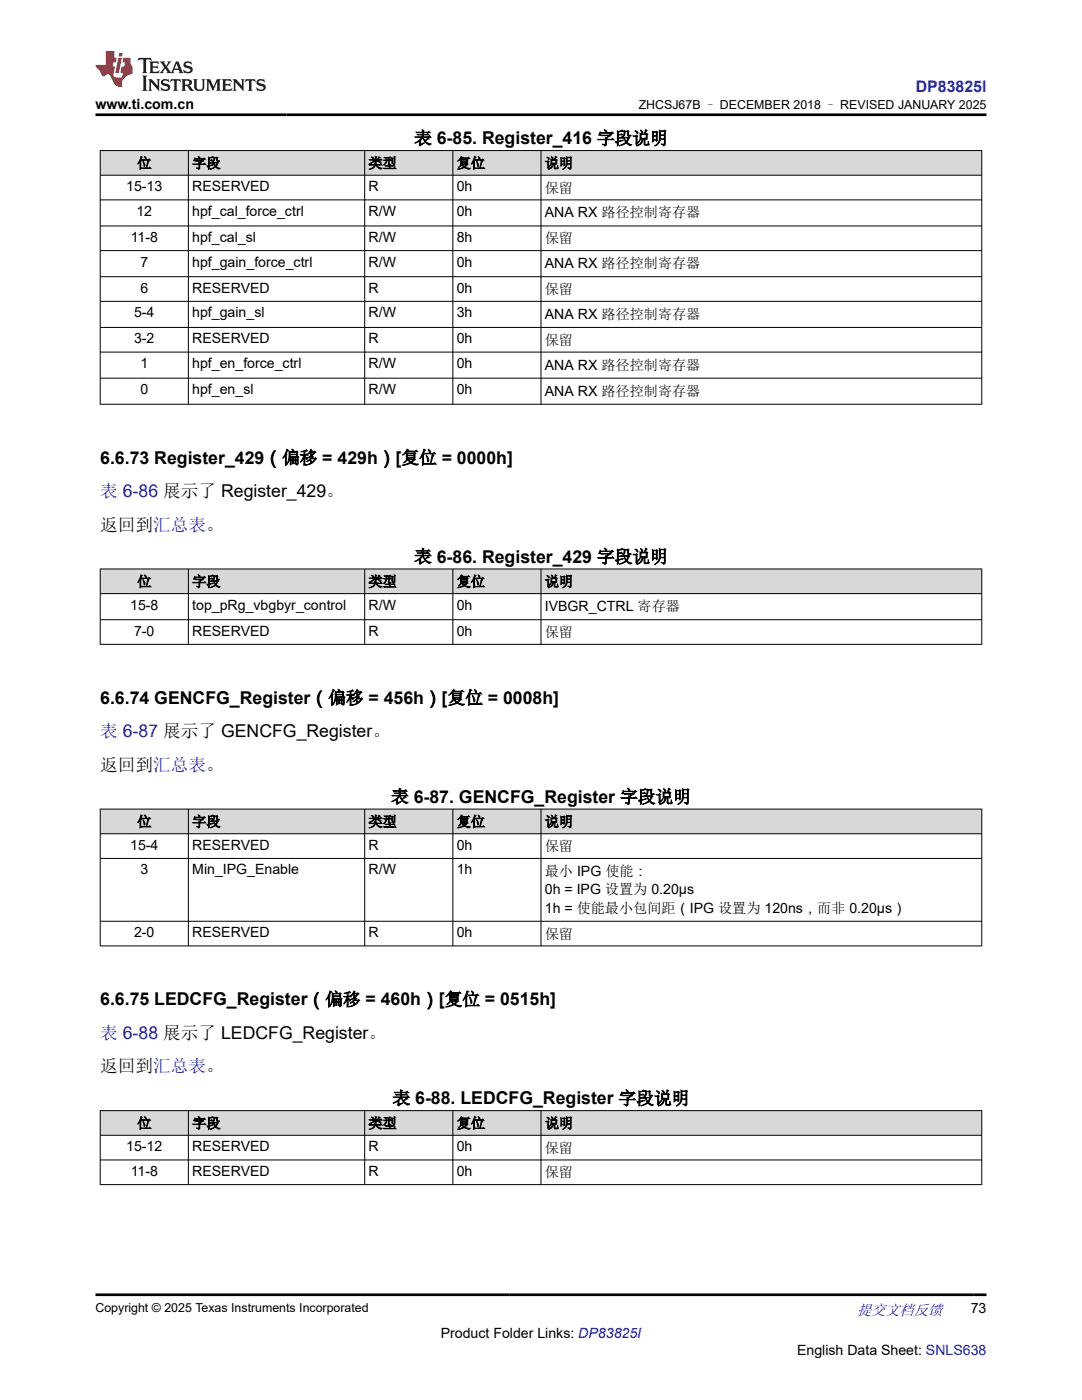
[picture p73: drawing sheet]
<svg xmlns="http://www.w3.org/2000/svg" width="216mm" height="279mm" viewBox="0 0 216 279" stroke-linecap="round" stroke-linejoin="round" font-family="sans-serif">
<defs><g id="words">
<g font-size="3.5">
<text x="82.7" y="28.8">表 6-85. Register_416 字段说明</text>
<text x="20" y="92.5">6.6.73 Register_429（偏移 = 429h）[复位 = 0000h]</text>
<text x="20" y="105.9">返回到汇总表。</text>
<text x="82.7" y="112.3">表 6-86. Register_429 字段说明</text>
<text x="20" y="140.4">6.6.74 GENCFG_Register（偏移 = 456h）[复位 = 0008h]</text>
<text x="20" y="153.9">返回到汇总表。</text>
<text x="78.1" y="160.2">表 6-87. GENCFG_Register 字段说明</text>
<text x="20" y="200.6">6.6.75 LEDCFG_Register（偏移 = 460h）[复位 = 0515h]</text>
<text x="20" y="214">返回到汇总表。</text>
<text x="78.3" y="220.4">表 6-88. LEDCFG_Register 字段说明</text>
</g>
<g font-size="3.5" fill="#00f">
<text x="20" y="99.2">表 6-86 展示了 Register_429。</text>
<text x="20" y="147.2">表 6-87 展示了 GENCFG_Register。</text>
<text x="20" y="207.3">表 6-88 展示了 LEDCFG_Register。</text>
</g>
<text font-size="3.2" fill="#00f" x="182.7" y="18.3">DP83825I</text>
<text font-size="3" fill="#00f" x="171" y="262.4">提交文档反馈</text>
<g font-size="2.8">
<text x="19.1" y="21.7">www.ti.com.cn</text>
<text x="27.4" y="33.5">位</text>
<text x="38.4" y="33.5">字段</text>
<text x="73.5" y="33.5">类型</text>
<text x="91.1" y="33.5">复位</text>
<text x="108.7" y="33.5">说明</text>
<text x="25.2" y="38.2">15-13</text>
<text x="38.4" y="38.2">RESERVED</text>
<text x="73.5" y="38.2">R</text>
<text x="91.1" y="38.2">0h</text>
<text x="108.7" y="38.4">保留</text>
<text x="27.2" y="43.1">12</text>
<text x="38.4" y="43.1">hpf_cal_force_ctrl</text>
<text x="73.5" y="43.1">R/W</text>
<text x="91.1" y="43.1">0h</text>
<text x="108.7" y="43.4">ANA RX 路径控制寄存器</text>
<text x="26.1" y="48.3">11-8</text>
<text x="28" y="53.2">7</text>
<text x="38.4" y="48.3">hpf_cal_sl</text>
<text x="38.4" y="53.2">hpf_gain_force_ctrl</text>
<text x="73.5" y="48.3">R/W</text>
<text x="73.5" y="53.2">R/W</text>
<text x="91.1" y="48.3">8h</text>
<text x="91.1" y="53.2">0h</text>
<text x="108.7" y="48.6">保留</text>
<text x="108.7" y="53.5">ANA RX 路径控制寄存器</text>
<text x="28" y="58.4">6</text>
<text x="38.4" y="58.4">RESERVED</text>
<text x="73.5" y="58.4">R</text>
<text x="91.1" y="58.4">0h</text>
<text x="108.7" y="58.7">保留</text>
<text x="26.8" y="63.3">5-4</text>
<text x="38.4" y="63.3">hpf_gain_sl</text>
<text x="73.5" y="63.3">R/W</text>
<text x="91.1" y="63.3">3h</text>
<text x="108.7" y="63.6">ANA RX 路径控制寄存器</text>
<text x="26.8" y="68.5">3-2</text>
<text x="38.4" y="68.5">RESERVED</text>
<text x="73.5" y="68.5">R</text>
<text x="91.1" y="68.5">0h</text>
<text x="108.7" y="68.8">保留</text>
<text x="28" y="73.5">1</text>
<text x="38.4" y="73.5">hpf_en_force_ctrl</text>
<text x="73.5" y="73.5">R/W</text>
<text x="91.1" y="73.5">0h</text>
<text x="108.7" y="73.7">ANA RX 路径控制寄存器</text>
<text x="28" y="78.7">0</text>
<text x="38.4" y="78.7">hpf_en_sl</text>
<text x="73.5" y="78.7">R/W</text>
<text x="91.1" y="78.7">0h</text>
<text x="108.7" y="78.9">ANA RX 路径控制寄存器</text>
<text x="27.4" y="117">位</text>
<text x="38.4" y="117">字段</text>
<text x="73.5" y="117">类型</text>
<text x="91.1" y="117">复位</text>
<text x="108.7" y="117">说明</text>
<text x="26" y="121.7">15-8</text>
<text x="38.4" y="121.7">top_pRg_vbgbyr_control</text>
<text x="73.5" y="121.7">R/W</text>
<text x="91.1" y="121.7">0h</text>
<text x="108.7" y="121.9">IVBGR_CTRL 寄存器</text>
<text x="26.8" y="126.9">7-0</text>
<text x="38.4" y="126.9">RESERVED</text>
<text x="73.5" y="126.9">R</text>
<text x="91.1" y="126.9">0h</text>
<text x="108.7" y="127.2">保留</text>
<text x="27.4" y="164.9">位</text>
<text x="38.4" y="164.9">字段</text>
<text x="73.5" y="164.9">类型</text>
<text x="91.1" y="164.9">复位</text>
<text x="108.7" y="164.9">说明</text>
<text x="26" y="169.6">15-4</text>
<text x="38.4" y="169.6">RESERVED</text>
<text x="73.5" y="169.6">R</text>
<text x="91.1" y="169.6">0h</text>
<text x="108.7" y="169.9">保留</text>
<text x="28" y="174.5">3</text>
<text x="38.4" y="174.5">Min_IPG_Enable</text>
<text x="73.5" y="174.5">R/W</text>
<text x="91.1" y="174.5">1h</text>
<text x="108.7" y="174.8">最小 IPG 使能：</text>
<text x="108.7" y="178.5">0h = IPG 设置为 0.20µs</text>
<text x="108.7" y="182.1">1h = 使能最小包间距（IPG 设置为 120ns，而非 0.20µs）</text>
<text x="26.8" y="187.1">2-0</text>
<text x="38.4" y="187.1">RESERVED</text>
<text x="73.5" y="187.1">R</text>
<text x="91.1" y="187.1">0h</text>
<text x="108.7" y="187.3">保留</text>
<text x="27.4" y="225.1">位</text>
<text x="38.4" y="225.1">字段</text>
<text x="73.5" y="225.1">类型</text>
<text x="91.1" y="225.1">复位</text>
<text x="108.7" y="225.1">说明</text>
<text x="25.2" y="229.8">15-12</text>
<text x="38.4" y="229.8">RESERVED</text>
<text x="73.5" y="229.8">R</text>
<text x="91.1" y="229.8">0h</text>
<text x="108.7" y="230">保留</text>
<text x="26.1" y="234.7">11-8</text>
<text x="38.4" y="234.7">RESERVED</text>
<text x="73.5" y="234.7">R</text>
<text x="91.1" y="234.7">0h</text>
<text x="108.7" y="235">保留</text>
<text x="193.7" y="262.1">73</text>
<text x="87.9" y="266.9">Product Folder Links: DP83825I</text>
<text x="159" y="270.3">English Data Sheet: SNLS638</text>
</g>
<g font-size="2.5">
<text x="127.5" y="21.8">ZHCSJ67B – DECEMBER 2018 – REVISED JANUARY 2025</text>
<text x="19.1" y="261.8">Copyright © 2025 Texas Instruments Incorporated</text>
</g>
</g></defs>
<g fill="#d8d8d8">
<path d="M20 30h175.9v5h-175.9z" fill-rule="evenodd"/>
<path d="M20.1 30.1h17.4v4.8h-17.4z" fill-rule="evenodd"/>
<path d="M37.7 30.1h35v4.8h-35z" fill-rule="evenodd"/>
<path d="M72.8 30.1h17.5v4.8h-17.5z" fill-rule="evenodd"/>
<path d="M90.4 30.1h17.5v4.8h-17.5z" fill-rule="evenodd"/>
<path d="M108 30.1h87.8v4.8h-87.8z" fill-rule="evenodd"/>
</g>
<g fill="none" stroke="#000" stroke-width=".2">
<path d="M19.9 30h176.1M19.9 35h176.1M19.9 39.9h176.1M20 30v50.7M37.6 30v50.7M72.8 30v50.7M90.4 30v50.7M108 30v50.7M195.9 30v50.7M19.9 45.1h176.1M19.9 50h176.1M19.9 55.2h176.1"/>
<path d="M19.9 60.1h176.1M19.9 65.3h176.1M19.9 70.3h176.1M19.9 75.5h176.1M19.9 80.7h176.1"/>
</g>
<g fill="#d8d8d8">
<path d="M20 113.6h175.9v4.9h-175.9z" fill-rule="evenodd"/>
<path d="M20.1 113.6h17.4v4.8h-17.4z" fill-rule="evenodd"/>
<path d="M37.7 113.6h35v4.8h-35z" fill-rule="evenodd"/>
<path d="M72.8 113.6h17.5v4.8h-17.5z" fill-rule="evenodd"/>
<path d="M90.4 113.6h17.5v4.8h-17.5z" fill-rule="evenodd"/>
<path d="M108 113.6h87.8v4.8h-87.8z" fill-rule="evenodd"/>
</g>
<path d="M19.9 113.6h176.1M19.9 118.5h176.1M20 113.5v15.2M37.6 113.5v15.2M72.8 113.5v15.2M90.4 113.5v15.2M108 113.5v15.2M195.9 113.5v15.2M19.9 123.7h176.1M19.9 128.6h176.1" fill="none" stroke="#000" stroke-width=".2"/>
<g fill="#d8d8d8">
<path d="M20 161.5h175.9v4.9h-175.9z" fill-rule="evenodd"/>
<path d="M20.1 161.5h17.4v4.8h-17.4z" fill-rule="evenodd"/>
<path d="M37.7 161.5h35v4.8h-35z" fill-rule="evenodd"/>
<path d="M72.8 161.5h17.5v4.8h-17.5z" fill-rule="evenodd"/>
<path d="M90.4 161.5h17.5v4.8h-17.5z" fill-rule="evenodd"/>
<path d="M108 161.5h87.8v4.8h-87.8z" fill-rule="evenodd"/>
</g>
<path d="M19.9 161.5h176.1M19.9 166.4h176.1M19.9 171.3h176.1M20 161.4v27.4M37.6 161.4v27.4M72.8 161.4v27.4M90.4 161.4v27.4M108 161.4v27.4M195.9 161.4v27.4M19.9 183.9h176.1M19.9 188.8h176.1" fill="none" stroke="#000" stroke-width=".2"/>
<g fill="#d8d8d8">
<path d="M20 221.7h175.9v4.9h-175.9z" fill-rule="evenodd"/>
<path d="M20.1 221.7h17.4v4.8h-17.4z" fill-rule="evenodd"/>
<path d="M37.7 221.7h35v4.8h-35z" fill-rule="evenodd"/>
<path d="M72.8 221.7h17.5v4.8h-17.5z" fill-rule="evenodd"/>
<path d="M90.4 221.7h17.5v4.8h-17.5z" fill-rule="evenodd"/>
<path d="M108 221.7h87.8v4.8h-87.8z" fill-rule="evenodd"/>
</g>
<path d="M19.9 221.7h176.1M19.9 226.6h176.1M19.9 231.5h176.1M19.9 236.4h176.1M20 221.6v14.9M37.6 221.6v14.9M72.8 221.6v14.9M90.4 221.6v14.9M108 221.6v14.9M195.9 221.6v14.9" fill="none" stroke="#000" stroke-width=".2"/>
<path d="M27.7 11.6l-.2 .5 .5-.2h.6v.1v2.2l-.2 .4h1l-.2-.4v-2.2v-.1h.5l.5 .2-.1-.5zM29.8 12.3l.2 .4v1.5l-.2 .4h1.9l.1-.6a1.08 1.08 0 0 1-1.3 .2v-.7h.6l.4 .2v-.7l-.4 .2h-.6v-.5l.2-.2a1 1 0 0 1 1 .3l-.1-.5zM31.8 12.3l1 1.1-1 1.2h.9l-.2-.2 .4-.8 .5 .8-.2 .2h1.6l-.2-.2 .1-.5h1l.1 .5-.1 .2h.9l-.2-.3-.8-2h-.5l-1 2.2-.8-1.1 .9-1.1h-.8l.2 .2-.5 .6-.3-.6 .1-.2zM35.2 12.7l.4 1h-.8zM36.8 12.4a.65 .65 0 0 0-.2 .7 .65 .65 0 0 0 .6 .5l.7 .1 .1 .3a.79 .79 0 0 1-.7 .4 .79 .79 0 0 1-.7-.5l.1 .7 .2-.1a.93 .93 0 0 0 1.1 .1 .93 .93 0 0 0 .4-1 1.46 1.46 0 0 0-1.2-.6l-.1-.3a1.09 1.09 0 0 1 1.2 .2l-.2-.6-.1 .1-.6-.2zM28.4 15.1l.2 .4v2.2l-.2 .4h1l-.2-.4v-2.2l.2-.4zM29.6 15.8l.2 .4v1.5l-.2 .4h.8l-.3-.4v-1.3l1.7 1.8v-2l.2-.4h-.8l.2 .2 .1 1.1-1.2-1.3zM32.3 15.9a.65 .65 0 0 0-.2 .8 .65 .65 0 0 0 .7 .4l.6 .2 .1 .2a.79 .79 0 0 1-.7 .4 .79 .79 0 0 1-.7-.5l.1 .7 .2-.1a.93 .93 0 0 0 1.1 .1 .93 .93 0 0 0 .4-.9 1.46 1.46 0 0 0-1.2-.6l-.1-.4a1.09 1.09 0 0 1 1.2 .2l-.2-.6-.1 .1-.6-.1zM34.1 15.8l-.1 .6a.63 .63 0 0 1 .7-.3l.1 1.6-.3 .4h1l-.2-.4v-1.6a.66 .66 0 0 1 .8 .3l-.1-.6zM36.2 15.8l.2 .4v1.5l-.2 .4h.9l-.2-.2v-.7h.5l.1 .2a.79 .79 0 0 0 1.2 .6l-1-.9a.61 .61 0 0 0 .6-.6 .61 .61 0 0 0-.5-.7zM36.9 16.1h.2a.47 .47 0 0 1 .5 .1 .47 .47 0 0 1 .1 .5l-.2 .1-.6 .1zM38.5 15.8l.2 .2a2.27 2.27 0 0 0 .4 2 1.04 1.04 0 0 0 1.7-.7v-1.3l.2-.2h-.8l.2 .4v1.1a.6 .6 0 0 1-.6 .6 .6 .6 0 0 1-.6-.6v-1.1l.3-.4zM41.1 15.8l.2 .4v1.5l-.2 .4h.7l-.2-.4v-1.4l.9 1.9 .8-1.9v1.4l-.2 .4h1l-.3-.4v-1.5l.3-.4h-.8l-.7 1.5-.7-1.5zM44.3 15.8l.2 .4v1.5l-.2 .4h1.9l.1-.6a1.09 1.09 0 0 1-1.3 .2v-.7h.6l.4 .2v-.6l-.4 .2h-.6v-.6l.2-.1a1.01 1.01 0 0 1 1 .3l-.1-.6zM46.4 15.8l.3 .4v1.5l-.3 .4h.8l-.2-.4v-1.3l1.6 1.8v-2l.2-.4h-.7l.2 .2v1.1l-1.2-1.3zM49 15.8l-.1 .6a.63 .63 0 0 1 .8-.3v1.6l-.3 .4h1l-.2-.4v-1.6a.66 .66 0 0 1 .8 .3l-.1-.6zM51.4 15.9a.65 .65 0 0 0-.2 .8 .65 .65 0 0 0 .6 .4l.6 .2 .2 .2a.79 .79 0 0 1-.8 .4 .79 .79 0 0 1-.6-.5l.1 .7 .2-.1a.93 .93 0 0 0 1 .1 .93 .93 0 0 0 .5-.9 1.46 1.46 0 0 0-1.3-.6l-.1-.4a1.09 1.09 0 0 1 1.3 .2l-.2-.6-.2 .1-.5-.1z" fill="#231f20"/>
<path d="M21.1 10.2v2.8h-2v.3l.9 1a.95 .95 0 0 0 .9 .9 .59 .59 0 0 1 .6-.4 .59 .59 0 0 1 .5 .4l.4 .7a1.59 1.59 0 0 0 2.1 1.4 1.61 1.61 0 0 1 1-2.3l1-.3-.1-1.5a1.59 1.59 0 0 1-.4-1.7h-1.4l-.2 .9h.5l-.1 .9h-.5l-.2 1v.2l.4 .1-.2 .9h-.6a.73 .73 0 0 1-1.1-.7l.3-1.5h-.5l.2-.9h.5l.2-.9h-.5v-1.3zM23.6 11.5l-.6 3.1h.7l.6-3.1zM23.8 10.6l-.1 .6h.7l.1-.6z" fill="#ed1c24"/>
<path d="M19.1 22.9h177.8M19.1 258.4h177.8" fill="none" stroke="#000" stroke-width=".53"/>
<use href="#words"/>
</svg>
